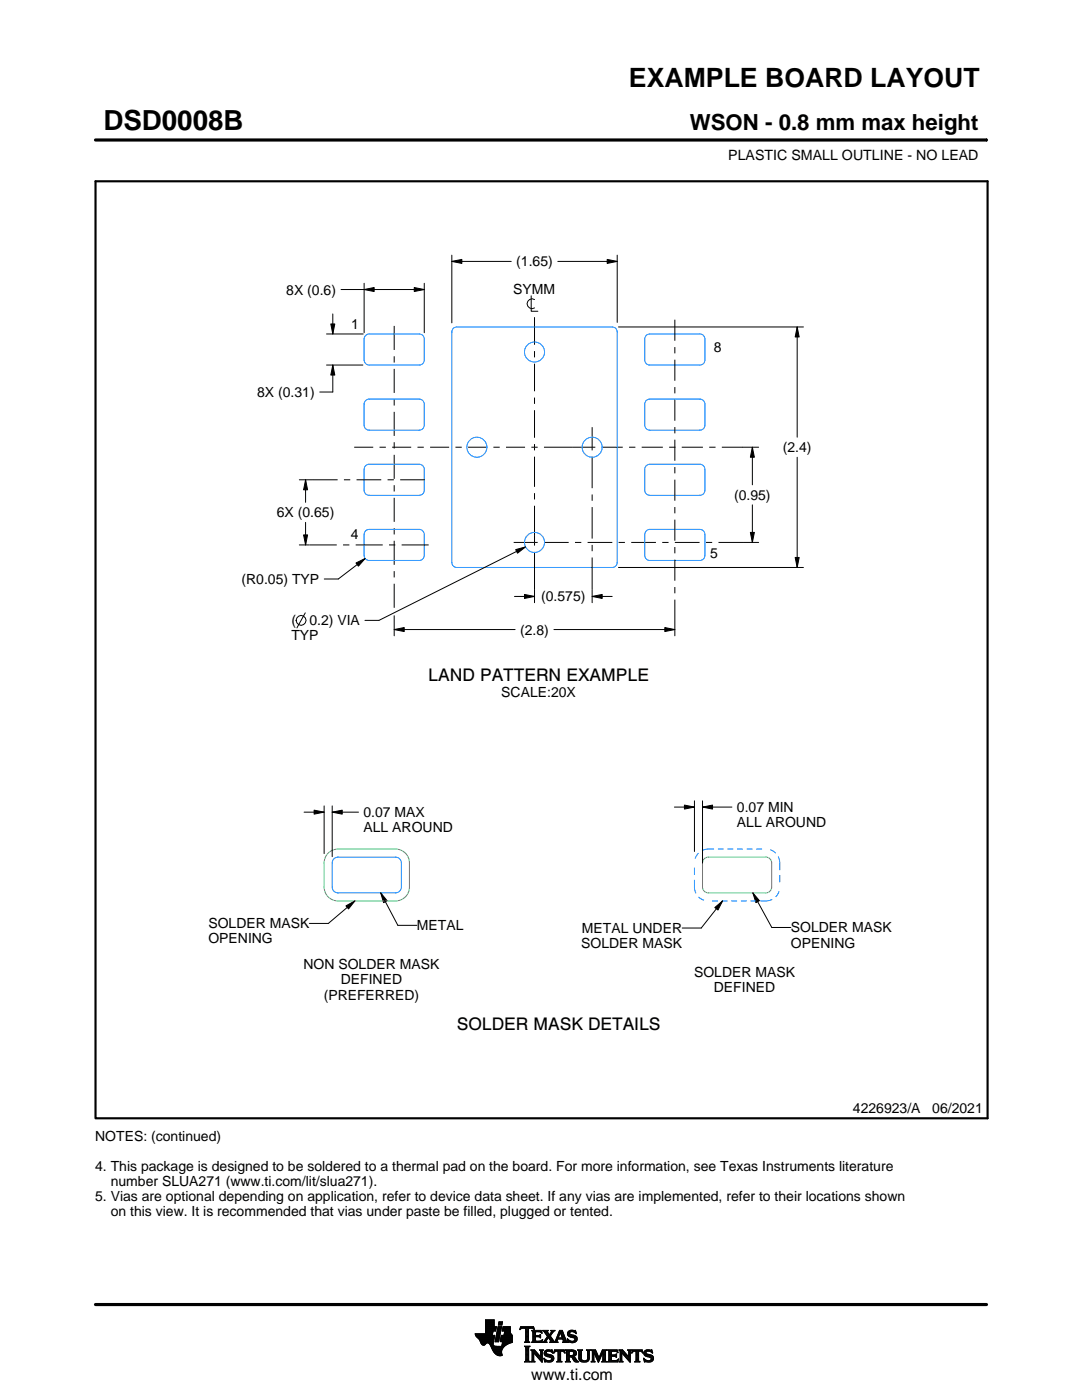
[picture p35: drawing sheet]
<svg xmlns="http://www.w3.org/2000/svg" width="216mm" height="279mm" viewBox="0 0 216 279" stroke-linecap="round" stroke-linejoin="round" font-family="sans-serif">
<defs><g id="words">
<text font-size="5.5" x="20.6" y="26">DSD0008B</text>
<text font-size="5.3" x="125.5" y="17.4">EXAMPLE BOARD LAYOUT</text>
<text font-size="4.4" x="137.7" y="26">WSON - 0.8 mm max height</text>
<g font-size="3.5">
<text x="85.4" y="135.9">LAND PATTERN EXAMPLE</text>
<text x="91.1" y="205.6">SOLDER MASK DETAILS</text>
</g>
<text font-size="3.2" x="106" y="275.3">www.ti.com</text>
<g font-size="2.8">
<text x="145.3" y="32">PLASTIC SMALL OUTLINE - NO LEAD</text>
<text x="103" y="53.2">(1.65)</text>
<text x="57.1" y="58.8">8X (0.6)</text>
<text x="102.4" y="58.6">SYMM</text>
<text x="70.1" y="65.7">1</text>
<text x="142.5" y="70.3">8</text>
<text x="51.3" y="79.2">8X (0.31)</text>
<text x="156.2" y="90.3">(2.4)</text>
<text x="146.5" y="99.8">(0.95)</text>
<text x="55.2" y="103.3">6X (0.65)</text>
<text x="70" y="107.7">4</text>
<text x="141.7" y="111.3">5</text>
<text x="48.2" y="116.6">(R0.05) TYP</text>
<text x="58.2" y="124.8">(</text>
<text x="61.7" y="124.8">0.2) VIA</text>
<text x="108" y="120">(0.575)</text>
<text x="58.1" y="127.8">TYP</text>
<text x="103.8" y="126.6">(2.8)</text>
<text x="100" y="139">SCALE:20X</text>
<text x="72.5" y="163.1">0.07 MAX</text>
<text x="72.5" y="166.1">ALL AROUND</text>
<text x="147" y="162.1">0.07 MIN</text>
<text x="147" y="165.1">ALL AROUND</text>
<text x="41.6" y="185.3">SOLDER MASK</text>
<text x="83.2" y="185.7">METAL</text>
<text x="41.6" y="188.3">OPENING</text>
<text x="116" y="189.2">SOLDER MASK</text>
<text x="116.1" y="186.2">METAL UNDER</text>
<text x="157.8" y="186.1">SOLDER MASK</text>
<text x="157.8" y="189.1">OPENING</text>
<text x="60.6" y="193.5">NON SOLDER MASK</text>
<text x="68" y="196.5">DEFINED</text>
<text x="138.5" y="195">SOLDER MASK</text>
<text x="142.4" y="198">DEFINED</text>
<text x="64.6" y="199.5">(PREFERRED)</text>
<text x="19" y="227.6">NOTES: (continued)</text>
<text x="170.2" y="222.2">4226923/A</text>
<text x="186" y="222.2">06/2021</text>
<text x="19" y="233.6">4. This package is designed to be soldered to a thermal pad on the board. For more information, see Texas Instruments literature</text>
<text x="19" y="239.6">5. Vias are optional depending on application, refer to device data sheet. If any vias are implemented, refer to their locations shown</text>
<text x="22.1" y="236.6">number SLUA271 (www.ti.com/lit/slua271).</text>
<text x="22.1" y="242.6">on this view. It is recommended that vias under paste be filled, plugged or tented.</text>
</g>
</g></defs>
<g fill="none" stroke="#000" stroke-width=".2">
<path d="M19.1 27.9h177.7M196.8 27.7v.5M68 57.8h16.7M72.7 57.8l2-.4v.8zM72.7 56.5v9.9M82.7 57.4l2 .4-2 .4zM84.7 56.5v9.9M90.2 52.2l2-.4v.8zM90.2 50.9v13.5M90.2 52.2h11.8M106 59v3.1h1.3M106.7 59.8a.98 .98 0 0 0-1.5 .8 .98 .98 0 0 0 1.5 .9"/>
<path d="M111.3 52.2h11.9M121.2 51.8l2 .4-2 .4zM123.2 50.9v13.4M65.2 72.9h7.2M65.2 66.7h7.3M66 64.7h.8l-.4 2zM66.4 72.9l.4 2h-.8zM66.4 62.7v4M66.4 72.9v5.3h-2.6M78.7 65v4.8M78.7 71.1v1.3M78.7 73.6v4.8"/>
<path d="M78.7 79.7v1.2M106.7 63.3v5.5M106.7 70.1v1.2M106.7 72.6v5.5M106.7 79.3v1.3M123.4 65.3h36.9M134.7 63.8v4.2M134.7 69.3v1.2M134.7 71.8v4.2M134.7 77.2v1.3M134.7 79.8v4.2M159.1 65.3l.4 2h-.8z"/>
<path d="M159.1 65.3v22M59.7 95.8h7.7M61 95.8l.4 2h-.8zM61 95.8v4.5M68.6 95.8h1.3M70.7 89.3h3.8M71.1 95.8h5M75.7 89.3h1.3M77.3 95.8h1.3M78.2 89.3h3.8M78.7 82.2v4.8M78.7 88.3v1.2"/>
<path d="M78.7 90.8v4.8M78.7 96.8v1.3M78.7 99.3v4.8M79.9 95.8h4.9M83.3 89.3h1.3M85.8 89.3h3.8M90.9 89.3h1.2M93.4 89.3h3.8M98.5 89.3h1.2M101 89.3h3.8M106 89.3h1.3M106.7 81.9v5.5"/>
<path d="M106.7 88.6v1.3M106.7 91.1v6.1M106.7 98.4v1.3M108.5 89.3h10.3M118.2 85.3v4.6M118.2 91.1v6.3M118.2 98.7v1.2M120 89.3h4.3M125.5 89.3h1.3M128 89.3h4.3M133.5 89.3h1.3M134.7 85.2v1.3"/>
<path d="M134.7 87.7v4.3M134.7 93.2v1.3M134.7 95.7v4.2M136 89.3h4.3M141.5 89.3h1.3M144 89.3h7.4M150.1 89.3l.4 2h-.8zM150.1 89.3v7.5M159.1 91.3v22M59.7 108.8h2M60.6 106.8h.8l-.4 2zM61 104.3v4.5"/>
<path d="M61.8 108.8h5.4M68.5 108.8h1.2M71 108.8h5.4M71 112.4l1.9-.9-1.4 1.5zM72.9 111.5l-5.4 4.1h-2.8M77.6 108.8h1.3M78.7 105.4v1.3M78.7 107.9v4.8M78.7 114v1.2M78.7 116.5v4.8M80.1 108.8h5.4M102.5 108.3h4.8"/>
<path d="M102.7 119h4M102.9 109.7l2-.6-1.6 1.3zM104.7 118.6l2 .4-2 .4zM104.9 109.1l-29.3 14.7h-2.8M106.7 100.9v8M106.7 110.1v7.5M106.7 117.6v2.7M108.5 108.3h5M114.7 108.3h1.3M117.2 108.3h5M118.2 119l2-.4v.8zM118.2 101.2v6.3"/>
<path d="M118.2 108.7v1.3M118.2 111.3v6.2M118.2 117.6v2.7M118.2 119h4M123.4 113.3h36.9M123.4 108.3h1.3M126 108.3h4.9M132.1 108.3h1.3M134.7 101.2v1.2M134.7 103.7v4.2M134.7 109.2v1.2M134.7 111.7v4.2"/>
<path d="M134.7 117.2v1.2M134.7 119.7v7.2M134.7 108.3h4.9M140.8 108.3h1.3M143.4 108.3h8M149.7 106.3h.8l-.4 2zM150.1 100.8v7.5M158.7 111.3h.8l-.4 2zM60.9 122.3l-1.7 3M78.7 125.6l2-.4v.8zM78.7 122.9v4M78.7 125.6h24.1"/>
<path d="M110.5 125.6h24.2M132.7 125.2l2 .4-2 .4zM138.6 159.8v10.1M140.2 159.8v12.4M60.7 162.1h4M62.7 161.7l2 .4-2 .4zM64.7 160.8v9.6M66.3 162.1l2-.4v.8zM66.3 160.8v10.2M66.3 162.1h5.2M70.8 179.8l-5.3 4.5h-3.8M76 178.2l1.3 1.6-.8 .3z"/>
<path d="M76 178.2l3.4 6.5h3.8M134.6 161.1h4M136.6 160.7l2 .4-2 .4zM140.2 161.1l2-.4v.8zM140.2 161.1h5.8M144.2 179.8l-4.3 5.4h-3.8M150.2 178.2l1.3 1.6-.7 .3zM150.2 178.2l3.8 6.9h3.8M69 180.8l1.8-1-1.3 1.6zM142.6 181.1l1.6-1.3-.9 1.8zM94.8 266.2h3.5M94.8 266.3h3.5"/>
<path d="M94.9 266.4h3.3M94.9 266.5h3.8l-.2 1.2M94.9 266.5h3.8M95 266.6h3.7M95 266.7h3.7M95.1 266.8h3.6M95.2 266.9h3.4M95.3 267h3.3M95.4 267.1h3.2M95.5 267.2h3.1M95.6 267.3h3M95.7 267.4h2.8"/>
<path d="M95.7 267.5h2.8M95.8 267.6h2.7M95.8 267.7h2.7M95.9 267.8h2.6M95.9 267.9h2.5M95.9 268h2.5M96 268h1.1M96 268.1h1M96.1 268.2h.8M96.1 268.3h.7M96.2 268.4h.6M96.3 268.4h.4"/>
<path d="M96.9 266.1h1.4M96.9 266h1.4M96.9 265.9h1.4M96.9 265.8h1.5M96.9 265.7h1.5M96.9 264.7l2.2 .1-.2 .9h-.5l-.2 .8M96.9 265.6h2M96.9 265.5h2M96.9 265.4h2M96.9 265.3h2.1M96.9 265.2h2.1M96.9 265.1h2.1"/>
<path d="M96.9 265h2.1M96.9 264.9h2.1M96.9 264.8h2.2M96.9 264.6h1.7M96.9 264.5h1.7M96.9 264.4h1.7M96.9 264.3h1.7M96.9 264.2h1.7M96.9 264.1h1.7M96.9 264h1.7M96.9 263.9h1.7M96.9 263.8h1.7"/>
<path d="M96.9 263.7h1.7M96.9 263.6h1.7M96.9 263.5h1.7M96.9 263.4h1.7M97.5 268h.9M97.6 268.1h.8M97.7 268.2h.7M97.7 268.3h.7M97.8 268.4h.6M97.9 268.5h.6M97.9 268.6h.7M98 268.7h1.1"/>
<path d="M98 268.8h2.6M98 268.8h2.5M98.1 268.9h2.3M98.1 269h2.3M98.1 269.1h2.2M98.2 269.2h2.1M98.2 269.2h2M98.2 269.3h2M98.3 269.4h1.9M98.3 269.5h1.8M98.4 269.6h1.7M98.4 268v.4l.3 .2 2 .1"/>
<path d="M98.5 269.7h1.6M98.5 267.7l-.1 .3M98.5 269.8h1.6M98.6 269.9h1.5M98.6 264.8v-1.4h-1.7v2.8h-2.1l.1 .3 .8 .9 .6 1h.4l.5-.4 .4 .1 1 1.8 .8 .6h.8l-.1-1.1 .8-.9M98.6 270h1.5M98.7 270h1.4M98.8 270.1h1.3M98.8 267.7h.7M98.8 267.6h.7M98.8 267.5h.7M98.9 270.2h1.2"/>
<path d="M98.9 267.4h.7M98.9 267.3h.7M98.9 267.2h.7M98.9 267.1h.7M98.9 267h.7M98.9 270.3h1.3M99 266.9h.6M99 266.9h.7M99 266.8h.7M99 266.7h.7M99 266.6h.7M99 266.5h.7"/>
<path d="M99.1 270.4h1.1M99.1 266.4h.7M99.1 266.3h.7M99.1 266.2h.7M99.1 266.1h.7M99.1 266h.7M99.2 265.9h.7M99.2 265.8h.7M99.2 270.4h1M99.2 265.7h.7M99.2 265.6h.7M99.2 265.5h.7"/>
<path d="M99.3 265.4h.6M99.3 265.4h.7M99.3 265.3h.7M99.3 265.2h.7M99.3 265.1h.7M99.3 265h.7M99.4 270.5h.8M99.4 264.9h.7M99.4 264.8h.7M99.4 264.8h.7l-.6 3h-.7zM99.4 264.5l.2-.7h.7l-.2 .7h-.7M99.5 264.4h.6"/>
<path d="M99.5 264.3h.7M99.5 264.2h.7M99.5 264.1h.7M99.5 264h.7M99.5 263.9h.7M99.6 263.8h.7M99.8 270.6h.1M99.8 267.7h2.4M99.8 267.6h2.4M99.8 267.5h2.4M99.9 267.4h2.3M99.9 267.3h2.3"/>
<path d="M99.9 267.2h2.3M99.9 267.1h2.3M99.9 267h2.3M99.9 266.9h2.3M100 266.9h2.2M100 266.8h2.2M100 266.7h2.2M100 266.6h2.2M100 266.5h2.2M100.1 268.6h.7M100.2 268.5h.7M100.2 268.4h.8"/>
<path d="M100.2 268.4h.9M100.2 268.3h1M100.2 268.2h1.2M100.2 265.6h1.6M100.2 268.1h1.4M100.2 265.5h1.6M100.2 268h1.6M100.3 265.4h1.5M100.3 268h1.7M100.3 267.9h1.9M100.3 265.3h1.5M100.3 267.8h1.9"/>
<path d="M100.3 265.2h1.5M100.3 265.1h1.5M100.3 265h1.5M100.4 264.9h1.4M100.4 264.8h1.4M100.6 266.5l.1-.8h-.5l.2-.9h1.4l.1 1.1 .3 .6v1.4l-1.3 .6M100.6 266.4h1.5M100.6 266.3h1.4M100.6 266.2h1.4M100.6 266.1h1.3M100.7 266h1.2M100.7 265.9h1.2"/>
<path d="M100.7 265.8h1.1M100.7 265.7h1.1M102.2 266.5h-2.2l-.2 1.1 .1 .2h.4l-.2 .9M103.7 265.3h.1M103.8 265.2h.2M103.8 265h2.8M103.8 264.9h2.7M103.9 264.8h2.6M104.7 267.8h1M104.7 271.8h1.1M104.7 268.7h1M104.8 267.7h.7"/>
<path d="M104.8 271.7h.8M104.9 265.2h.6M104.9 268.9h.6M104.9 267.6h.6M104.9 267.5l-.2 .3M104.9 267.5h.6M104.9 267.4h.6M104.9 267.3h.6M104.9 267.2h.6M104.9 267.1h.6M104.9 267h.6M104.9 266.8h.6"/>
<path d="M104.9 266.7h.6M104.9 266.6h.6M104.9 266.5h.6M104.9 266.4h.6M104.9 266.3h.6M104.9 266.2h.6M104.9 266.1h.6M104.9 265.9h.6M104.9 265.8h.6M104.9 265.7h.6M104.9 265.6h.6M104.9 265.5h.6"/>
<path d="M104.9 265.4h.6M104.9 265.3h.6M104.9 271.5h.6M104.9 269h.6M104.9 271.4h.6M104.9 271.4v-2.4l-.2-.4h1.1l-.3 .4v2.4M104.9 271.4l-.2 .4h1.1l-.3-.4M104.9 271.3h.6M104.9 271.2h.6M104.9 271.1h.6M104.9 271h.6M104.9 270.9h.6"/>
<path d="M104.9 270.8h.6M104.9 270.6h.6M104.9 270.5h.6M104.9 270.4h.6M104.9 270.3h.6M104.9 270.2h.6M104.9 270.1h.6M104.9 270h.6M104.9 269.9h.6M104.9 269.8h.6M104.9 269.6h.6M104.9 269.5h.6"/>
<path d="M104.9 269.4h.6M104.9 269.3h.6M104.9 269.2h.6M104.9 269.1h.6M105.5 267.5l.2 .3M105.5 267.5v-2.3l.7-.1 .4 .3-.1-.6h-2.6l-.1 .6 .4-.3 .7 .1v2.3M105.7 267.8h-1M105.9 271.8h.8M105.9 269.4h.8M106.1 269.5h.7M106.1 267.8h2M106.1 271.7h.5"/>
<path d="M106.2 269.6h.7M106.2 271.5h.3M106.2 265.6h1.8M106.2 269.8h.8M106.2 271.4h.3M106.2 271.4l-.3 .4h.8l-.2-.4M106.2 271.3h.3M106.2 271.2h.3M106.2 271.1h.3M106.2 271h.3M106.2 270.9h.3M106.2 270.8h.3"/>
<path d="M106.2 270.6h.3M106.2 270.5h.3M106.2 270.4h.3M106.2 270.3h.3M106.2 270.2h.3M106.2 270.1h.3M106.2 270h1M106.2 269.9h.9M106.2 269.8v1.6M106.2 269.8l-.3-.4h.8l1.2 1.4M106.3 267.7h1.8M106.3 265.7h1.8"/>
<path d="M106.3 267.6h.6M106.3 265.8h.6M106.3 267.5l-.2 .3M106.3 267.5h.5M106.3 267.4h.5M106.3 267.3h.5M106.3 267.2h.5M106.3 267.1h.5M106.3 267h.5M106.3 266.8h.5M106.3 266.7h1.6M106.3 266.6h1.6"/>
<path d="M106.3 266.5h.5M106.3 266.4h.5M106.3 266.3h.5M106.3 266.2h.5M106.3 266.1h.5M106.3 265.9h.5M106.4 265.2h.2M106.5 270h.1M106.5 270v1.4M106.5 265.3h.1M106.6 270.1h.7M106.7 270.2h.7"/>
<path d="M106.8 270.3h.7M106.8 265.9l.2-.1h.6l.6 .2-.2-.5h-1.9l.2 .3v1.7M106.8 265.9v.6h.8l.3-.2v.7M106.9 270.4h.7M107 270.5h.7M107.1 270.6h.7M107.2 270.8h1M107.3 270.9h.9M107.4 271h.8M107.5 271.1h.7M107.6 271.2h.6M107.6 266.5h.3"/>
<path d="M107.7 271.3h.5M107.7 269.4h.7M107.7 266.8h.2M107.7 267.6h.5M107.8 266.4h.1M107.8 271.4h.4M107.8 267h.1M107.8 265.8h.3M107.8 269.5h.5M107.9 271.5h.3M107.9 269.6h.3M107.9 267l-.3-.2h-.8l.1 .8h.9l.5-.2"/>
<path d="M107.9 269.8h.3M107.9 270.6h.3M107.9 270.5h.3M107.9 270.4h.3M107.9 270.3h.3M107.9 270.2h.3M107.9 270.1h.3M107.9 270h.3M107.9 269.9h.3M107.9 269.8v1M107.9 269.8l-.2-.4h.7l-.2 .4M108 271.7h.2"/>
<path d="M108 265.9h.1M108 267.5h.2M108.1 271.8h.1M108.1 266.1h.1M108.2 267.4h.1M108.2 269.8v2.1l-1.7-1.9M108.2 267.8h.9M108.3 267.4l-.2 .5-2-.1M108.3 265.6h1M108.5 267.7h.5M108.5 271.1l.8 .4h.5l.2-.2-.1-.3-1-.4-.3-.3 .1-.7 .8-.2 .5 .1 .2-.1 .1 .6-.9-.3-.3 .1-.1 .3 1.3 .4 .2 .6M108.5 271.1h.1"/>
<path d="M108.5 265.7h.7M108.5 271.2h.2M108.6 271.3h.2M108.6 270.1h.4M108.6 270h.4M108.6 270.2h.6M108.6 267.6h.4M108.6 271.4h.4M108.6 269.9h.4M108.6 270.3h1M108.6 265.8h.7M108.6 271.5h.8"/>
<path d="M108.6 269.8h.5M108.7 271.7h1.5M108.7 270.4h1.3M108.7 267.5h.3M108.7 271.8h.1M108.7 265.9h.6M108.7 269.6h1.5M108.8 267.4h.3M108.8 270.5h1.5M108.8 266.1h.6M108.8 269.5h1.4M108.8 267.3h.4"/>
<path d="M108.9 266.2h.6M108.9 267.2h.4M108.9 266.3h.6M108.9 270.6h1.5M109 267.1h.3M109 266.4h1M109.1 271.8h.9M109.1 269.4h.7M109.1 267h.9M109.1 266.5h.8M109.1 267.8h-.9M109.2 266.8h.8"/>
<path d="M109.2 266.6h.6M109.2 266.7h.7M109.2 266.7l-.6 .9-.4 .2M109.3 270.8h1.1M109.5 267.1h.6M109.6 267.2h.6M109.7 271.5h.7M109.7 267.3h.6M109.7 267.8l.2-.1-.5-.8-.4 .8 .1 .1M109.7 267.8h1.6M109.7 266.3h.4M109.7 267.4h.6"/>
<path d="M109.8 270.9h.7M109.8 266.2h.3M109.8 266.6l.9 1.2 1-2.3h.5l.8 2.1 .3 .2M109.8 267.5h.6M109.9 266.1h.3M109.9 269.8h.4M109.9 267.6h.6M109.9 267.7h.7M109.9 271.4h.5M109.9 265.9h.4M110 271h.5M110 265.6h.7"/>
<path d="M110 265.9l-.4 .5-.4-.6 .2-.3h-1.1l.9 1.2M110 265.9l.1-.2-.2-.2h.8l-.9 1.1M110 271.3h.5M110 265.8h.4M110 271.1h.5M110 271.2h.5M110.1 269.4h.1M110.1 265.7h.4M110.1 269.9h.2M110.2 270h.1M110.5 270h.1M110.5 269.9h.2"/>
<path d="M110.5 271.1l-.3 .6-.7 .2-.6-.2-.2 .1-.2-.7M110.5 269.8h.3M110.6 269.6h2.1M110.6 269.5h2M110.6 269.4h2M110.7 267.7h.5M110.8 267.6h.4M110.9 267.5h.3M110.9 267.4h.3M111 267.3h.3M111 267.2h1.8M111 267.1h1.8"/>
<path d="M111.1 267h.3M111.1 271.8h1M111.1 266.8h.4M111.2 266.7h.3M111.2 267.5l.1-.2h1l.1 .2M111.2 267.5v.3h.1M111.2 266.6h.3M111.3 266.5h.3M111.3 271.7h.6M111.3 266.4h.3M111.3 271.5h.6M111.3 267.8h-1.6"/>
<path d="M111.3 269.8h.6M111.4 266.3h.3M111.4 271.4h.5M111.4 271.4l-.1-1.7h-.4l-.4 .4 .2-.7h1.9l.1 .7-.4-.4h-.4v1.7M111.4 270.5h.5M111.4 270.4h.5M111.4 270.3h.5M111.4 270.2h.5M111.4 270.1h.5M111.4 270h.5M111.4 269.9h.5M111.4 271.4l-.3 .4h1l-.2-.4"/>
<path d="M111.4 271.3h.5M111.4 271.2h.5M111.4 271.1h.5M111.4 271h.5M111.4 270.9h.5M111.4 270.8h.5M111.4 270.6h.5M111.4 266.2h.3M111.4 266.1h.4M111.5 265.9h.9M111.5 265.8h.8M111.6 265.7h.7"/>
<path d="M111.6 265.6h.6M111.8 265.9l.4 1.1h-.8zM111.9 266.1h.5M111.9 266.2h.5M111.9 266.3h.6M112 266.4h.5M112 266.5h.6M112.1 266.6h.5M112.1 266.7h.6M112.1 266.8h.6M112.2 267h.5M112.2 267.8h1.1"/>
<path d="M112.3 267.3h.6M112.3 267.4h.6M112.4 267.5h.6M112.4 267.5v.3h-.2M112.4 269.8h.3M112.4 267.6h.6M112.4 267.7h.7M112.6 269.9h.1M112.6 270h.2M112.8 271.8h1M112.8 269.4h1.6M113 269.5h1.7"/>
<path d="M113 271.7h.7M113 269.6h1.9M113 271.5h.6M113 269.8h.6M113 271.4h.6M113 271.4l-.2 .4h1l-.2-.4M113 271.3h.6M113 271.2h.6M113 271.1h.6M113 271h.6M113 270.9h.6M113 270.8h1.5"/>
<path d="M113 270.6h1.6M113 270.5h1.8M113 270.4h.6M113 270.3h.6M113 270.2h.6M113 270.1h.6M113 270h.6M113 269.9h.6M113 269.8v1.6M113 269.8l-.2-.4h1.5l.5 .2 .2 .3v.4l-.2 .3-.4 .1M113.2 267.3h.2M113.2 267.4h.3"/>
<path d="M113.2 266.2h.5M113.2 266.3h.6M113.2 266.1h.5M113.3 267.5h.3M113.3 267.8h-1.1M113.3 266.4h.9M113.3 265.9h.4M113.3 267.6h.6M113.3 266.5h1.3M113.3 267.7h1.6M113.3 265.8h.5M113.3 267.8h.2"/>
<path d="M113.4 266.6h1.5M113.4 265.7h1.5M113.4 265.7l.5-.2 .7 .1 .2-.1 .1 .7-.7-.4h-.4l-.1 .3 .1 .2 .9 .2 .4 .3 .1 .5-.3 .5-.6 .2-.7-.2-.2 .1-.2-.7 .9 .5 .4-.1 .2-.3-.1-.3-1.2-.4-.2-.5zM113.5 266.7h1.5M113.5 265.6h1.4M113.6 271.4v-.6h.4l.7 .9 .8 .1M113.6 269.9l.1-.2 .7 .2v.4l-.4 .2M113.6 269.9v.6M113.7 267.8h1.1M113.8 266.8h1.3M113.8 265.5h.6M114 268h.4"/>
<path d="M114.1 270.9h.6M114.2 271h.6M114.2 271.1h.7M114.3 271.2h.6M114.3 267h.8M114.3 269.8h.7M114.3 270.4h.6M114.4 271.3h.6M114.4 270.7l1.1 1.1M114.4 270.7h.1M114.4 271.4h.7M114.4 269.9h.6"/>
<path d="M114.4 270.3h.6M114.5 267.6h.5M114.5 270.2h.5M114.5 270h.5M114.5 265.8h.4M114.5 270.1h.5M114.5 271.5h.7M114.6 271.7h.7M114.6 267.1h.6M114.6 267.5h.5M114.7 267.2h.5M114.7 267.4h.5"/>
<path d="M114.7 265.9h.3M114.7 267.3h.5M114.7 271.8h.8M114.8 266.1h.2M114.9 266.2h.1M115.3 269.4h.9M115.4 269.5h.7M115.5 269.6h.5M115.5 269.8h.5M115.5 269.8v1.4l.4 .5 .6 .2 .6-.1 .4-.3 .1-.5M115.5 271h.5M115.5 270.9h.5"/>
<path d="M115.5 270.8h.5M115.5 270.6h.5M115.5 270.5h.5M115.5 270.4h.5M115.5 270.3h.5M115.5 270.2h.5M115.5 270.1h.5M115.5 270h.5M115.5 269.9h.5M115.5 269.8l-.2-.4h.9l-.2 .4M115.5 271.1h.5M115.5 271.2h.5"/>
<path d="M115.5 271.3h.6M115.6 271.4h.6M115.7 271.5h.8M115.8 271.7h1.5M116 271l.2 .4 .4 .2 .5-.2 .2-.4M116 269.8v1.2M116 271.8h1.1M116.8 271.5h.6M117 269.4h.8M117.1 271.4h.4M117.2 269.5h.5M117.2 271.3h.4"/>
<path d="M117.2 269.6h.4M117.2 271.2h.4M117.2 271.1h.4M117.3 269.8h.3M117.3 271h.3M117.3 270.9h.3M117.3 270.8h.3M117.3 270.6h.3M117.3 270.5h.3M117.3 270.4h.3M117.3 270.3h.3M117.3 270.2h.3"/>
<path d="M117.3 270.1h.3M117.3 270h.3M117.3 269.9h.3M117.6 269.8l.2-.4h-.8l.2 .3 .1 1.3M117.6 269.8v1.2M118 271.8h.7M118 269.4h.8M118.1 269.5h.8M118.1 271.7h.5M118.2 269.6h.7M118.2 271.5h.3M118.2 269.8h.8"/>
<path d="M118.2 271.4h.3M118.2 269.8l-.2-.4h.8l.7 1.6 .7-1.6h.9l-.3 .4M118.2 271.4l-.2 .4h.7l-.2-.4M118.2 271.3h.3M118.2 271.2h.3M118.2 271.1h.3M118.2 271h.3M118.2 270.9h.3M118.2 270.8h.3M118.2 270.6h.3M118.2 270.5h.3M118.2 270.4h.3"/>
<path d="M118.2 270.3h.3M118.2 270.2h.3M118.2 270.1h.3M118.2 270h.9M118.2 269.9h.8M118.2 269.8v1.6M118.6 270.1h.5M118.6 270.2h.6M118.7 270.3h.5M118.7 270.4h.6M118.8 270.5h.5M118.8 270.6h.6"/>
<path d="M118.9 270.8h.5M118.9 270.9h.6M119 271h.8M119 271.1h.8M119.1 271.2h.6M119.1 271.3h.6M119.2 271.4h.4M119.2 271.5h.4M119.3 271.7h.2M119.3 271.8h.2M119.6 270.9h.3M119.6 270.8h.3"/>
<path d="M119.7 270.6h.3M119.7 270.5h.3M119.8 270.4h.3M119.8 270.3h.3M119.9 270.2h.3M119.9 270.1h.3M120 270h.8M120 269.9h.8M120 269.8h.8M120.1 271.8h1M120.1 269.6h.7M120.1 269.5h.8"/>
<path d="M120.2 269.4h.9M120.2 271.7h.7M120.3 271.5h.5M120.3 271.4h.5M120.3 271.4l-.2 .4h1l-.3-.4M120.3 271.4v-1.5l-.9 2-.9-2v1.5M120.3 271.3h.5M120.3 271.2h.5M120.3 271.1h.5M120.3 271h.5M120.3 270.9h.5M120.3 270.8h.5"/>
<path d="M120.3 270.6h.5M120.3 270.5h.5M120.3 270.4h.5M120.3 270.3h.5M120.3 270.2h.5M120.3 270.1h.5M120.8 269.8v1.6M121.2 271.8h2M121.2 269.4h1.9M121.4 269.5h1.8M121.4 271.7h1.9M121.5 269.6h1.7"/>
<path d="M121.5 271.5h1.8M121.5 269.8h.5M121.5 271.4h.5M121.5 269.8l-.3-.4h1.9l.2 .6M121.5 269.9h.5M121.5 269.8v1.6M121.5 271.3h.5M121.5 271.2h.5M121.5 271.1h.5M121.5 271h.5M121.5 270.9h.5M121.5 270.8h.5"/>
<path d="M121.5 270.6h1.5M121.5 270.5h1.5M121.5 270.4h1.5M121.5 270.3h.5M121.5 270.2h.5M121.5 270.1h.5M121.5 270h.5M122.6 270.4l.4-.2v.7l-.2-.2h-.8v.8h.2M122.9 270.8h.1M122.9 270.3h.1M123 269.8h.3M123.1 271.4h.3"/>
<path d="M123.2 269.9h.1M123.3 270h.1M123.3 270l-.4-.3h-.8l-.1 .7M123.3 271.3h.1M123.4 271.2h.1M123.4 271.2l-.2 .6h-2l.3-.4M123.4 271.2l-.3 .3h-.4M123.5 271.8h.8M123.5 269.4h.7M123.6 269.5h.7M123.7 271.7h.5M123.7 269.6h.7"/>
<path d="M123.7 271.5h.4M123.7 269.8h.8M123.7 271.4h.4M123.7 271.4l-.2 .4h.8l-.2-.4M123.7 271.3h.4M123.7 271.2h.4M123.7 271.1h.4M123.7 271h.4M123.7 270.9h.4M123.7 270.8h.4M123.7 270.6h.4M123.7 270.5h.4"/>
<path d="M123.7 270.4h.4M123.7 270.3h.4M123.7 270.2h.4M123.7 270.1h.4M123.7 270h1M123.7 269.9h.9M123.7 269.8v1.6M123.7 269.8l-.2-.4h.7l1.2 1.4 .1-1M124.1 270v1.4M124.1 270h.1M124.2 270.1h.6M124.2 270.2h.7"/>
<path d="M124.3 270.3h.7M124.4 270.4h.7M124.5 270.5h.7M124.6 270.6h.7M124.7 270.8h1.1M124.8 270.9h1M124.9 271h.9M125 271.1h.8M125.1 271.2h.7M125.2 271.3h.6M125.2 269.4h.8M125.3 271.4h.5"/>
<path d="M125.4 269.5h.5M125.4 271.5h.4M125.4 269.6h.4M125.5 269.8h.3M125.5 269.8l-.3-.4h.8l-.2 .4M125.5 270.4h.3M125.5 270.3h.3M125.5 270.2h.3M125.5 270.1h.3M125.5 270h.3M125.5 269.9h.3M125.5 270.6h.3"/>
<path d="M125.5 270.5h.3M125.5 271.7h.3M125.6 271.8h.2M125.8 269.8v2.1l-1.7-1.9M126 270h.1M126.1 269.9h.1M126.1 269.8h.3M126.1 269.6h2.1M126.2 269.5h2M126.2 269.4h2M126.6 271.8h1.1M126.9 271.7h.6"/>
<path d="M126.9 271.5h.5M126.9 269.8h.5M126.9 271.4h.5M126.9 271.4v-1.7h-.5l-.3 .4 .1-.7h1.9l.2 .7-.4-.4h-.5v1.7M126.9 270.5h.5M126.9 270.4h.5M126.9 270.3h.5M126.9 270.2h.5M126.9 270.1h.5M126.9 270h.5M126.9 269.9h.5M126.9 271.4l-.3 .4h1.1l-.3-.4"/>
<path d="M126.9 271.3h.5M126.9 271.2h.5M126.9 271.1h.5M126.9 271h.5M126.9 270.9h.5M126.9 270.8h.5M126.9 270.6h.5M128 269.8h.3M128.1 269.9h.2M128.2 270h.1M128.4 271.1h.1M128.4 271.2h.2"/>
<path d="M128.5 271.3h.2M128.5 270.1h.4M128.5 270h.4M128.5 270.2h.6M128.5 271.4h.4M128.5 269.9h.4M128.5 270.3h1M128.5 271.5h.8M128.5 269.8h.5M128.6 271.7h1.5M128.6 270.4h1.3M128.6 271.8h.1"/>
<path d="M128.6 269.6h1.5M128.7 270.5h1.5M128.7 269.5h1.4M128.8 270.6h1.5M128.9 271.8h1M129 269.4h.7M129.1 270.8l-.6-.4 .1-.7 .5-.3 .8 .1 .2-.1 .1 .7-.8-.4-.4 .1-.1 .2 1.3 .5 .2 .6M129.1 270.8l.8 .2v.4l-.7 .1-.8-.4M129.2 270.8h1.1M129.6 271.5h.7M129.6 270.9h.8M129.8 269.8h.4"/>
<path d="M129.8 271.4h.5M129.9 271h.5M129.9 271.3h.5M129.9 271.1h.5M129.9 271.2h.5M129.9 269.4h.2M130 269.9h.2M130.1 270h.1M130.4 271.1l-.3 .6-.7 .2-.6-.2-.2 .1-.2-.7"/>
<circle cx="60.1" cy="123.8" r=".98"/>
</g>
<g fill="#000">
<path d="M72.7 57.8l2-.4v.8zM82.7 57.4l2 .4-2 .4zM90.2 52.2l2-.4v.8zM121.2 51.8l2 .4-2 .4zM66.4 72.9l.4 2h-.8zM66 64.7h.8l-.4 2zM159.1 65.3l.4 2h-.8zM61 95.8l.4 2h-.8zM150.1 89.3l.4 2h-.8zM60.6 106.8h.8l-.4 2zM71 112.4l1.9-.9-1.4 1.5zM102.9 109.7l2-.6-1.6 1.3z"/>
<path d="M104.7 118.6l2 .4-2 .4zM118.2 119l2-.4v.8zM149.7 106.3h.8l-.4 2zM158.7 111.3h.8l-.4 2zM78.7 125.6l2-.4v.8zM132.7 125.2l2 .4-2 .4zM62.7 161.7l2 .4-2 .4zM66.3 162.1l2-.4v.8zM69 180.8l1.8-1-1.3 1.6zM76 178.2l1.3 1.6-.8 .3zM136.6 160.7l2 .4-2 .4zM140.2 161.1l2-.4v.8z"/>
<path d="M142.6 181.1l1.6-1.3-.9 1.8zM150.2 178.2l1.3 1.6-.7 .3z"/>
</g>
<path d="M19.1 36.2h178v187h-178z" fill="none" stroke="#000" stroke-width=".43"/>
<path d="M19 27.9h177.8M19 260.3h177.8" fill="none" stroke="#000" stroke-width=".63"/>
<g fill="none" stroke="#0080ff" stroke-width=".2">
<path d="M72.9 66.9l.8-.2h10a1 1 0 0 1 1 1v4.2a1 1 0 0 1-1 1h-10a1 1 0 0 1-1-1v-4.2zM72.9 79.9l.8-.2h10a1 1 0 0 1 1 1v4.2a1 1 0 0 1-1 1h-10a1 1 0 0 1-1-1v-4.2zM90.4 65.5l.8-.2h31a1 1 0 0 1 1 1v46a1 1 0 0 1-1 1h-31a1 1 0 0 1-1-1v-46zM128.9 66.9l.8-.2h10a1 1 0 0 1 1 1v4.2a1 1 0 0 1-1 1h-10a1 1 0 0 1-1-1v-4.2zM128.9 79.9l.8-.2h10a1 1 0 0 1 1 1v4.2a1 1 0 0 1-1 1h-10a1 1 0 0 1-1-1v-4.2zM72.9 92.9l.8-.2h10a1 1 0 0 1 1 1v4.2a1 1 0 0 1-1 1h-10a1 1 0 0 1-1-1v-4.2zM128.9 92.9l.8-.2h10a1 1 0 0 1 1 1v4.2a1 1 0 0 1-1 1h-10a1 1 0 0 1-1-1v-4.2zM72.9 105.9l.8-.2h10a1 1 0 0 1 1 1v4.2a1 1 0 0 1-1 1h-10a1 1 0 0 1-1-1v-4.2zM128.9 105.9l.8-.2h10a1 1 0 0 1 1 1v4.2a1 1 0 0 1-1 1h-10a1 1 0 0 1-1-1v-4.2zM66.5 171.5l.6-.4h.3h11.5a1.15 1.15 0 0 1 1.2 1.1v4.8a1.15 1.15 0 0 1-1.2 1.2h-11.5a1.15 1.15 0 0 1-1.1-1.2v-4.8zM138.6 175.6v1.7l.3 1M138.6 173.2v1.4"/>
<path d="M138.9 178.3h.1M139.4 170.3l-.7 1.1M139.4 179l1.1 .7M142.1 179.8h1.1M142.5 169.4l-1.5 .1-.9 .3M143.2 169.4h1.2M144 179.8h1.2M145.2 169.4h1.1M145.9 179.8h1.2M147.1 169.4h1.1M147.8 179.8h1.2M149 169.4h1.1"/>
<path d="M149.8 179.8h1.1M150.9 169.4h1.2M153.7 169.6l1.1 .7M154.1 179.5l-.9 .3h-1.5M155.3 171l.3 .8v1.9M155.5 177.9l-.7 1.1M155.6 174.6v1.5"/>
<circle cx="106.7" cy="70.3" r="2"/>
<circle cx="95.2" cy="89.3" r="2"/>
<circle cx="118.2" cy="89.3" r="2"/>
<circle cx="106.7" cy="108.3" r="2"/>
</g>
<path d="M65.7 170.1l1.1-.6 .6-.1h11.5a2.76 2.76 0 0 1 2.8 2.8v4.8a2.76 2.76 0 0 1-2.8 2.8h-11.5a2.76 2.76 0 0 1-2.7-2.8v-4.8a2.75 2.75 0 0 1 1-2.1zM140.2 172.2a1.15 1.15 0 0 1 1.1-1.1h11.5a1.15 1.15 0 0 1 1.2 1.1v4.8a1.15 1.15 0 0 1-1.2 1.2h-11.5a1.15 1.15 0 0 1-1.1-1.2v-4.8" fill="none" stroke="#6ef200" stroke-width=".2"/>
<use href="#words"/>
</svg>
